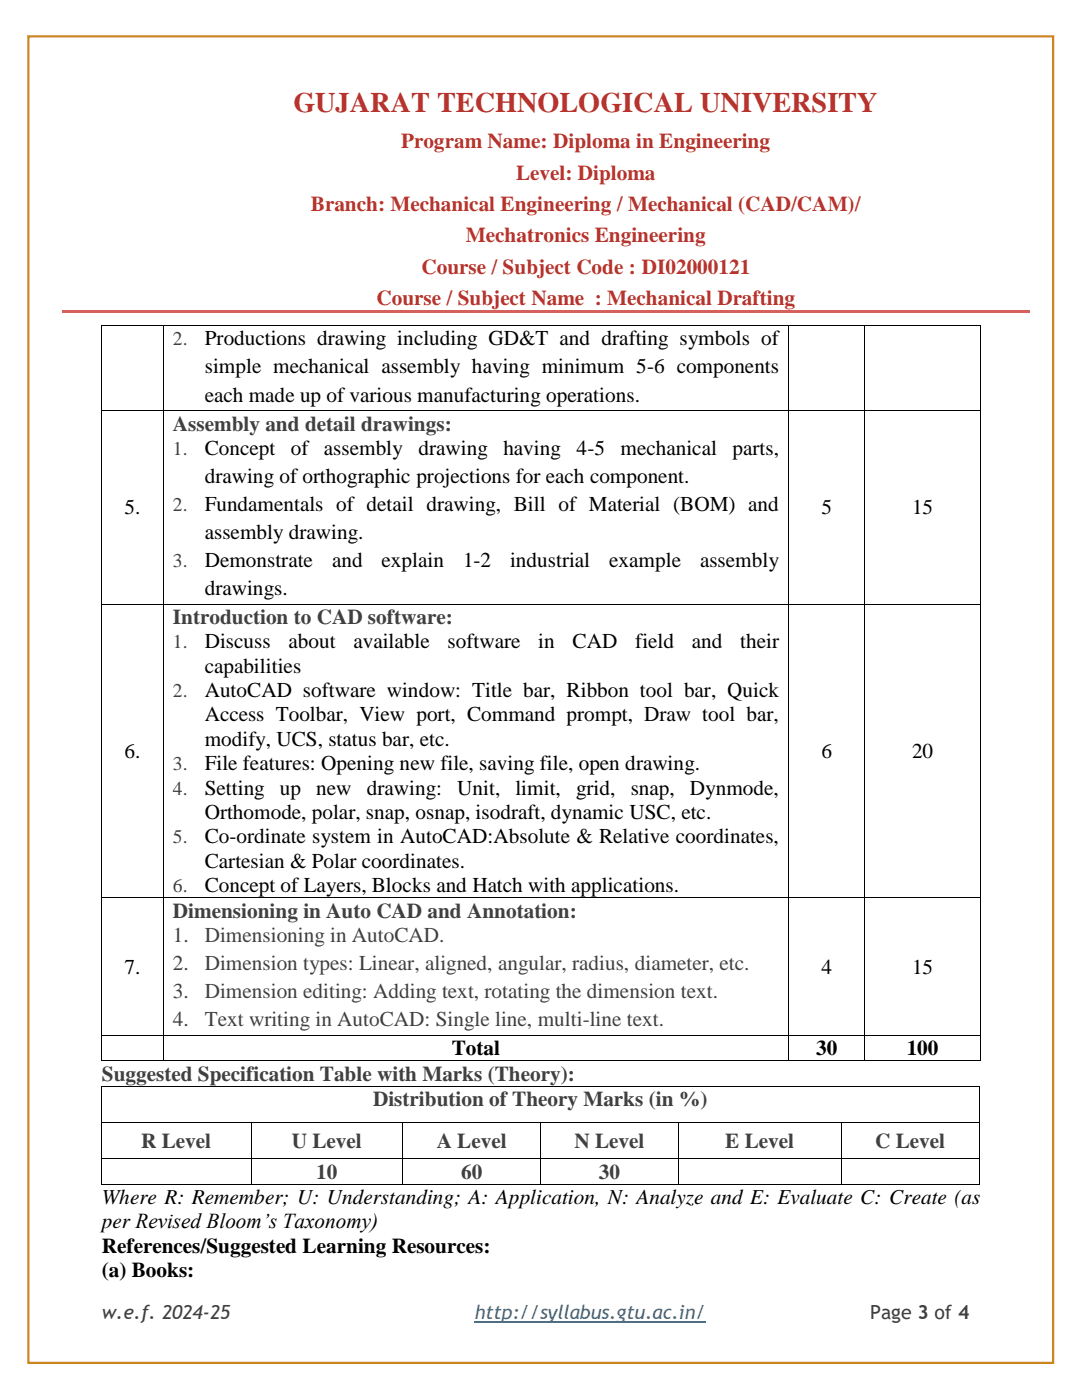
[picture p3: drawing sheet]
<svg xmlns="http://www.w3.org/2000/svg" width="216mm" height="279mm" viewBox="0 0 216 279" stroke-linecap="round" stroke-linejoin="round" font-family="sans-serif">
<defs><g id="words">
<text font-size="5.6" fill="#b6332e" x="58.6" y="22.3">GUJARAT TECHNOLOGICAL UNIVERSITY</text>
<g font-size="4.2" fill="#b6332e">
<text x="80.1" y="29.6">Program Name: Diploma in Engineering</text>
<text x="103" y="35.9">Level: Diploma</text>
<text x="62" y="42.1">Branch: Mechanical Engineering / Mechanical (CAD/CAM)/</text>
<text x="93" y="48.4">Mechatronics Engineering</text>
<text x="84.1" y="54.7">Course / Subject Code : DI02000121</text>
<text x="75.1" y="61">Course / Subject Name : Mechanical Drafting</text>
</g>
<g font-size="4.2">
<text x="40.9" y="68.9">Productions drawing including GD&amp;T and drafting symbols of</text>
<text x="40.9" y="74.5">simple mechanical assembly having minimum 5-6 components</text>
<text x="40.9" y="80.1">each made up of various manufacturing operations.</text>
<text x="40.9" y="90.8">Concept</text>
<text x="58" y="90.8">of assembly</text>
<text x="83.5" y="90.8">drawing</text>
<text x="100.4" y="90.8">having</text>
<text x="115" y="90.8">4-5</text>
<text x="123.8" y="90.8">mechanical</text>
<text x="146.2" y="90.8">parts,</text>
<text x="40.9" y="96.4">drawing of orthographic projections for each component.</text>
<text x="40.9" y="102">Fundamentals of detail drawing, Bill of Material (BOM) and</text>
<text x="24.9" y="102.7">5.</text>
<text x="40.9" y="107.6">assembly drawing.</text>
<text x="163.9" y="102.7">5</text>
<text x="182" y="102.7">15</text>
<text x="40.9" y="113.2">Demonstrate</text>
<text x="66.3" y="113.2">and</text>
<text x="76.1" y="113.2">explain</text>
<text x="92.4" y="113.2">1-2</text>
<text x="101.8" y="113.2">industrial</text>
<text x="121.5" y="113.2">example</text>
<text x="139.7" y="113.2">assembly</text>
<text x="40.9" y="118.8">drawings.</text>
<text x="40.9" y="129.4">Discuss</text>
<text x="57.6" y="129.4">about</text>
<text x="70.5" y="129.4">available</text>
<text x="89.3" y="129.4">software</text>
<text x="107.4" y="129.4">in</text>
<text x="114.2" y="129.4">CAD</text>
<text x="126.8" y="129.4">field</text>
<text x="138.1" y="129.4">and</text>
<text x="147.7" y="129.4">their</text>
<text x="40.9" y="134.3">capabilities</text>
<text x="40.9" y="139.1">AutoCAD software window: Title bar, Ribbon tool bar, Quick</text>
<text x="40.9" y="144">Access Toolbar, View port, Command prompt, Draw tool bar,</text>
<text x="40.9" y="148.8">modify, UCS, status bar, etc.</text>
<text x="24.9" y="151.3">6.</text>
<text x="40.9" y="153.7">File features: Opening new file, saving file, open drawing.</text>
<text x="163.9" y="151.3">6</text>
<text x="182" y="151.3">20</text>
<text x="40.9" y="158.6">Setting</text>
<text x="55.8" y="158.6">up</text>
<text x="63.1" y="158.6">new</text>
<text x="73.2" y="158.6">drawing:</text>
<text x="91.2" y="158.6">Unit,</text>
<text x="102.8" y="158.6">limit,</text>
<text x="115" y="158.6">grid,</text>
<text x="125.8" y="158.6">snap,</text>
<text x="137.7" y="158.6">Dynmode,</text>
<text x="40.9" y="163.4">Orthomode, polar, snap, osnap, isodraft, dynamic USC, etc.</text>
<text x="40.9" y="168.3">Co-ordinate system in AutoCAD:Absolute &amp; Relative coordinates,</text>
<text x="40.9" y="173.2">Cartesian &amp; Polar coordinates.</text>
<text x="40.9" y="178">Concept of Layers, Blocks and Hatch with applications.</text>
<text x="24.9" y="194.3">7.</text>
<text x="163.9" y="194.3">4</text>
<text x="182" y="194.3">15</text>
<text x="90.1" y="210.6">Total</text>
<text x="162.8" y="210.6">30</text>
<text x="180.9" y="210.6">100</text>
<text x="20.3" y="240.2">Where R: Remember; U: Understanding; A: Application, N: Analyze and E: Evaluate C: Create (as</text>
<text x="20.3" y="245.1">per Revised Bloom’s Taxonomy)</text>
<text x="20.3" y="250.1">References/Suggested Learning Resources:</text>
<text x="20.3" y="254.9">(a) Books:</text>
</g>
<g font-size="4.2" fill="#404040">
<text x="34.5" y="86">Assembly and detail drawings:</text>
<text x="34.5" y="124.6">Introduction to CAD software:</text>
<text x="34.5" y="183.2">Dimensioning in Auto CAD and Annotation:</text>
<text x="34.5" y="188">1.</text>
<text x="40.9" y="188">Dimensioning in AutoCAD.</text>
<text x="34.5" y="193.6">2.</text>
<text x="40.9" y="193.6">Dimension types: Linear, aligned, angular, radius, diameter, etc.</text>
<text x="34.5" y="199.2">3.</text>
<text x="40.9" y="199.2">Dimension editing: Adding text, rotating the dimension text.</text>
<text x="34.5" y="204.8">4.</text>
<text x="40.9" y="204.8">Text writing in AutoCAD: Single line, multi-line text.</text>
<text x="20.3" y="215.7">Suggested Specification Table with Marks (Theory):</text>
<text x="74.4" y="220.7">Distribution of Theory Marks (in %)</text>
<text x="28.2" y="229.1">R Level</text>
<text x="58.2" y="229.1">U Level</text>
<text x="87.1" y="229.1">A Level</text>
<text x="114.6" y="229.1">N Level</text>
<text x="144.7" y="229.1">E Level</text>
<text x="174.6" y="229.1">C Level</text>
<text x="63.1" y="235.3">10</text>
<text x="92" y="235.3">60</text>
<text x="119.5" y="235.3">30</text>
</g>
<g font-size="3.9" fill="#404040">
<text x="34.5" y="68.9">2.</text>
<text x="34.5" y="90.8">1.</text>
<text x="34.5" y="102">2.</text>
<text x="34.5" y="113.2">3.</text>
<text x="34.5" y="129.4">1.</text>
<text x="34.5" y="139.1">2.</text>
<text x="34.5" y="153.7">3.</text>
<text x="34.5" y="158.6">4.</text>
<text x="34.5" y="168.3">5.</text>
<text x="34.5" y="178">6.</text>
<text x="20.3" y="263.2">w.e.f. 2024-25</text>
<text x="173.6" y="263.2">Page 3 of 4</text>
</g>
<text font-size="3.9" fill="#3177a6" x="94.7" y="263.2">http://syllabus.gtu.ac.in/</text>
</g></defs>
<g fill="#d6615c">
<path d="M12.4 61.9h35.4v.5h-35.4z" fill-rule="evenodd"/>
<path d="M47.6 61.9h.5v.5h-.5z" fill-rule="evenodd"/>
<path d="M48.1 61.9h157.3v.5h-157.3z" fill-rule="evenodd"/>
</g>
<path d="M94.7 263.9h46.1" fill="none" stroke="#3177a6" stroke-width=".25"/>
<path d="M5.7 7.2h204.4v264.8h-204.4z" fill="none" stroke="#cd861b" stroke-width=".44"/>
<g fill="#000">
<path d="M20.2 64.9h.2v.2h-.2z" fill-rule="evenodd"/>
<path d="M20.2 64.9h.2v.2h-.2z" fill-rule="evenodd"/>
<path d="M32.5 64.9h.2v.2h-.2z" fill-rule="evenodd"/>
<path d="M157.3 64.9h.2v.2h-.2z" fill-rule="evenodd"/>
<path d="M172.5 64.9h.1v.2h-.1z" fill-rule="evenodd"/>
<path d="M195.5 64.9h.2v.2h-.2z" fill-rule="evenodd"/>
<path d="M195.5 64.9h.2v.2h-.2z" fill-rule="evenodd"/>
<path d="M20.2 81.9h.2v.1h-.2z" fill-rule="evenodd"/>
<path d="M32.5 81.9h.2v.1h-.2z" fill-rule="evenodd"/>
<path d="M157.3 81.9h.2v.1h-.2z" fill-rule="evenodd"/>
<path d="M172.5 81.9h.1v.1h-.1z" fill-rule="evenodd"/>
<path d="M195.5 81.9h.2v.1h-.2z" fill-rule="evenodd"/>
<path d="M20.2 120.5h.2v.2h-.2z" fill-rule="evenodd"/>
<path d="M32.5 120.5h.2v.2h-.2z" fill-rule="evenodd"/>
<path d="M157.3 120.5h.2v.2h-.2z" fill-rule="evenodd"/>
<path d="M172.5 120.5h.1v.2h-.1z" fill-rule="evenodd"/>
<path d="M195.5 120.5h.2v.2h-.2z" fill-rule="evenodd"/>
<path d="M20.2 179.1h.2v.2h-.2z" fill-rule="evenodd"/>
<path d="M32.5 179.1h.2v.2h-.2z" fill-rule="evenodd"/>
<path d="M157.3 179.1h.2v.2h-.2z" fill-rule="evenodd"/>
<path d="M172.5 179.1h.1v.2h-.1z" fill-rule="evenodd"/>
<path d="M195.5 179.1h.2v.2h-.2z" fill-rule="evenodd"/>
<path d="M20.1 216.7h.1v.1h-.1z" fill-rule="evenodd"/>
<path d="M20.1 216.7h.1v.1h-.1z" fill-rule="evenodd"/>
<path d="M20.2 206.6h.2v.1h-.2z" fill-rule="evenodd"/>
<path d="M20.2 211.6h.2v.2h-.2z" fill-rule="evenodd"/>
<path d="M20.2 211.6h.2v.2h-.2z" fill-rule="evenodd"/>
<path d="M32.5 206.6h.2v.1h-.2z" fill-rule="evenodd"/>
<path d="M32.5 211.6h.2v.2h-.2z" fill-rule="evenodd"/>
<path d="M157.3 206.6h.2v.1h-.2z" fill-rule="evenodd"/>
<path d="M157.3 211.6h.2v.2h-.2z" fill-rule="evenodd"/>
<path d="M172.5 206.6h.1v.1h-.1z" fill-rule="evenodd"/>
<path d="M172.5 211.6h.1v.2h-.1z" fill-rule="evenodd"/>
<path d="M195.3 216.7h.2v.1h-.2z" fill-rule="evenodd"/>
<path d="M195.3 216.7h.2v.1h-.2z" fill-rule="evenodd"/>
<path d="M195.5 206.6h.2v.1h-.2z" fill-rule="evenodd"/>
<path d="M195.5 211.6h.2v.2h-.2z" fill-rule="evenodd"/>
<path d="M195.5 211.6h.2v.2h-.2z" fill-rule="evenodd"/>
<path d="M20.1 223.9h.1v.2h-.1z" fill-rule="evenodd"/>
<path d="M20.1 231.2h.1v.2h-.1z" fill-rule="evenodd"/>
<path d="M20.1 236.3h.1v.1h-.1z" fill-rule="evenodd"/>
<path d="M20.1 236.3h.1v.1h-.1z" fill-rule="evenodd"/>
<path d="M50 223.9h.2v.2h-.2z" fill-rule="evenodd"/>
<path d="M50 231.2h.2v.2h-.2z" fill-rule="evenodd"/>
<path d="M50 236.3h.2v.1h-.2z" fill-rule="evenodd"/>
<path d="M80.3 223.9h.2v.2h-.2z" fill-rule="evenodd"/>
<path d="M80.3 231.2h.2v.2h-.2z" fill-rule="evenodd"/>
<path d="M80.3 236.3h.2v.1h-.2z" fill-rule="evenodd"/>
<path d="M107.8 223.9h.2v.2h-.2z" fill-rule="evenodd"/>
<path d="M107.8 231.2h.2v.2h-.2z" fill-rule="evenodd"/>
<path d="M107.8 236.3h.2v.1h-.2z" fill-rule="evenodd"/>
<path d="M135.3 223.9h.1v.2h-.1z" fill-rule="evenodd"/>
<path d="M135.3 231.2h.1v.2h-.1z" fill-rule="evenodd"/>
<path d="M135.3 236.3h.1v.1h-.1z" fill-rule="evenodd"/>
<path d="M167.8 223.9h.2v.2h-.2z" fill-rule="evenodd"/>
<path d="M167.8 231.2h.2v.2h-.2z" fill-rule="evenodd"/>
<path d="M167.8 236.3h.2v.1h-.2z" fill-rule="evenodd"/>
<path d="M195.3 223.9h.2v.2h-.2z" fill-rule="evenodd"/>
<path d="M195.3 231.2h.2v.2h-.2z" fill-rule="evenodd"/>
<path d="M195.3 236.3h.2v.1h-.2z" fill-rule="evenodd"/>
<path d="M195.3 236.3h.2v.1h-.2z" fill-rule="evenodd"/>
</g>
<g fill="none" stroke="#000" stroke-width=".2">
<path d="M20.3 65.1v16.8M20.4 65h12.1M32.6 65.1v16.8M32.7 65h124.6M157.4 65.1v16.8M157.5 65h15M172.5 65.1v16.8M172.6 65h22.9M195.6 65.1v16.8M20.3 82.1v38.4M20.4 82h12.1M32.6 82.1v38.4"/>
<path d="M32.7 82h124.6M157.4 82.1v38.4M157.5 82h15M172.5 82.1v38.4M172.6 82h22.9M195.6 82.1v38.4M20.3 120.7v58.4M20.4 120.6h12.1M32.6 120.7v58.4M32.7 120.6h124.6M157.4 120.7v58.4M157.5 120.6h15"/>
<path d="M172.5 120.7v58.4M172.6 120.6h22.9M195.6 120.7v58.4M20.3 179.3v27.3M20.4 179.2h12.1M32.6 179.3v27.3M32.7 179.2h124.6M157.4 179.3v27.3M157.5 179.2h15M172.5 179.3v27.3M172.6 179.2h22.9M195.6 179.3v27.3"/>
<path d="M20.2 216.8v7.1M20.2 216.7h175.1M20.3 206.7v4.9M20.4 206.7h12.1M20.4 211.7h12.1M32.6 206.7v4.9M32.7 206.7h124.6M32.7 211.7h124.6M157.4 206.7v4.9M157.5 206.7h15M157.5 211.7h15M172.5 206.7v4.9"/>
<path d="M172.6 206.7h22.9M172.6 211.7h22.9M195.4 216.8v7.1M195.6 206.7v4.9M20.2 224.1v7.1M20.2 231.4v4.9M20.2 224h29.8M20.2 231.3h29.8M20.2 236.3h29.8M50.1 224.1v7.1M50.1 231.4v4.9M50.2 224h30.1"/>
<path d="M50.2 231.3h30.1M50.2 236.3h30.1M80.4 224.1v7.1M80.4 231.4v4.9M80.5 224h27.3M80.5 231.3h27.3M80.5 236.3h27.3M107.9 224.1v7.1M107.9 231.4v4.9M108 224h27.3M108 231.3h27.3M108 236.3h27.3"/>
<path d="M135.4 224.1v7.1M135.4 231.4v4.9M135.4 224h32.4M135.4 231.3h32.4M135.4 236.3h32.4M167.9 224.1v7.1M167.9 231.4v4.9M168 224h27.3M168 231.3h27.3M168 236.3h27.3M195.4 224.1v7.1M195.4 231.4v4.9"/>
</g>
<use href="#words"/>
</svg>
